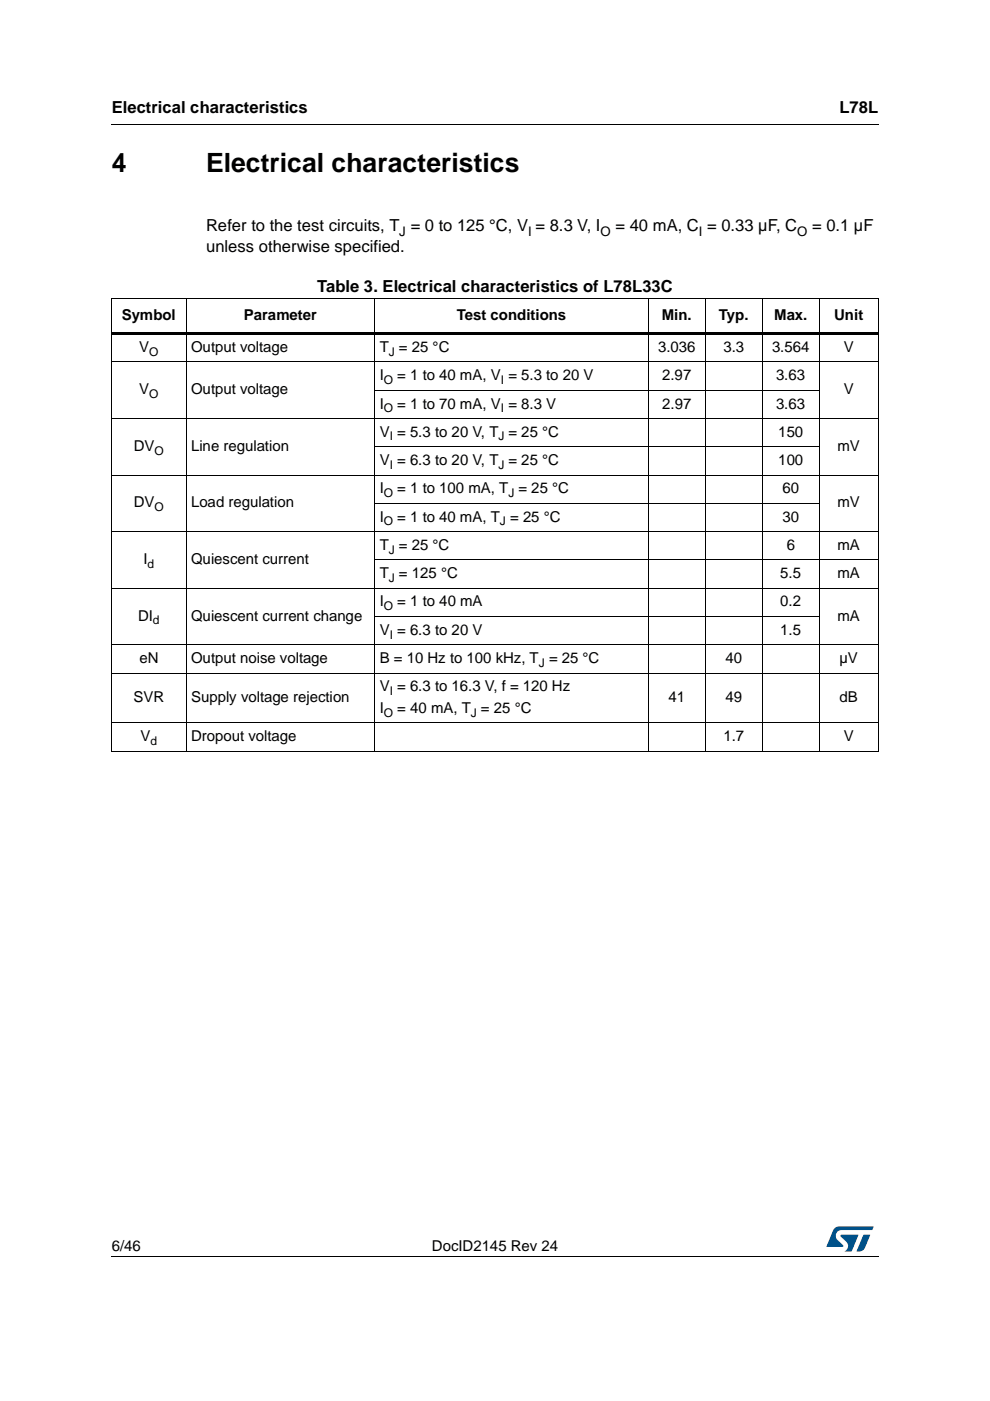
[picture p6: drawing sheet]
<svg xmlns="http://www.w3.org/2000/svg" width="210mm" height="297mm" viewBox="0 0 210 297" stroke-linecap="round" stroke-linejoin="round" font-family="sans-serif">
<defs><g id="words">
<g font-size="5.6">
<text x="23.7" y="36.4">4</text>
<text x="43.7" y="36.4">Electrical characteristics</text>
</g>
<g font-size="3.5">
<text x="23.7" y="23.9">Electrical characteristics</text>
<text x="178" y="23.9">L78L</text>
<text x="43.7" y="53.3">unless otherwise specified.</text>
<text x="43.7" y="49.1">Refer to the test circuits, T = 0 to 125 °C, V = 8.3 V, I</text>
<text x="130.5" y="49.1">= 40 mA, C = 0.33 µF, C</text>
<text x="172.2" y="49.1">= 0.1 µF</text>
<text x="67.3" y="61.8">Table 3. Electrical characteristics of L78L33C</text>
</g>
<g font-size="3.2">
<text x="25.8" y="67.9">Symbol</text>
<text x="51.7" y="67.9">Parameter</text>
<text x="96.9" y="67.9">Test conditions</text>
<text x="140.3" y="67.9">Min.</text>
<text x="152.4" y="67.9">Typ.</text>
<text x="164.1" y="67.9">Max.</text>
<text x="176.9" y="67.9">Unit</text>
<text x="29.5" y="74.6">V</text>
<text x="40.5" y="74.6">Output voltage</text>
<text x="80.5" y="74.6">T = 25 °C</text>
<text x="139.5" y="74.6">3.036</text>
<text x="153.4" y="74.6">3.3</text>
<text x="163.7" y="74.6">3.564</text>
<text x="178.9" y="74.6">V</text>
<text x="29.5" y="83.6">V</text>
<text x="40.5" y="83.6">Output voltage</text>
<text x="80.5" y="80.6">I</text>
<text x="84.2" y="80.6">= 1 to 40 mA, V = 5.3 to 20 V</text>
<text x="140.4" y="80.6">2.97</text>
<text x="164.5" y="80.6">3.63</text>
<text x="178.9" y="83.6">V</text>
<text x="80.5" y="86.6">I</text>
<text x="84.2" y="86.6">= 1 to 70 mA, V = 8.3 V</text>
<text x="140.4" y="86.6">2.97</text>
<text x="164.5" y="86.6">3.63</text>
<text x="28.4" y="95.6">DV</text>
<text x="40.5" y="95.6">Line regulation</text>
<text x="80.5" y="92.6">V = 5.3 to 20 V, T = 25 °C</text>
<text x="165" y="92.6">150</text>
<text x="177.6" y="95.6">mV</text>
<text x="80.5" y="98.6">V = 6.3 to 20 V, T = 25 °C</text>
<text x="165" y="98.6">100</text>
<text x="28.4" y="107.6">DV</text>
<text x="40.5" y="107.6">Load regulation</text>
<text x="80.5" y="104.6">I</text>
<text x="84.2" y="104.6">= 1 to 100 mA, T = 25 °C</text>
<text x="165.9" y="104.6">60</text>
<text x="177.6" y="107.6">mV</text>
<text x="80.5" y="110.6">I</text>
<text x="84.2" y="110.6">= 1 to 40 mA, T = 25 °C</text>
<text x="165.9" y="110.6">30</text>
<text x="30.4" y="119.6">I</text>
<text x="40.5" y="119.6">Quiescent current</text>
<text x="80.5" y="116.6">T = 25 °C</text>
<text x="166.8" y="116.6">6</text>
<text x="177.6" y="116.6">mA</text>
<text x="80.5" y="122.6">T = 125 °C</text>
<text x="165.4" y="122.6">5.5</text>
<text x="177.6" y="122.6">mA</text>
<text x="29.3" y="131.6">DI</text>
<text x="40.5" y="131.6">Quiescent current change</text>
<text x="80.5" y="128.6">I</text>
<text x="84.2" y="128.6">= 1 to 40 mA</text>
<text x="165.4" y="128.6">0.2</text>
<text x="177.6" y="131.6">mA</text>
<text x="80.5" y="134.6">V = 6.3 to 20 V</text>
<text x="165.4" y="134.6">1.5</text>
<text x="29.5" y="140.6">eN</text>
<text x="40.5" y="140.6">Output noise voltage</text>
<text x="80.5" y="140.6">B = 10 Hz to 100 kHz, T = 25 °C</text>
<text x="153.8" y="140.6">40</text>
<text x="178" y="140.6">µV</text>
<text x="28.3" y="148.9">SVR</text>
<text x="40.5" y="148.9">Supply voltage rejection</text>
<text x="80.5" y="146.6">V = 6.3 to 16.3 V, f = 120 Hz</text>
<text x="141.7" y="148.9">41</text>
<text x="153.8" y="148.9">49</text>
<text x="178" y="148.9">dB</text>
<text x="80.5" y="151.2">I</text>
<text x="84.2" y="151.2">= 40 mA, T = 25 °C</text>
<text x="29.8" y="157.1">V</text>
<text x="40.5" y="157.1">Dropout voltage</text>
<text x="153.4" y="157.1">1.7</text>
<text x="178.9" y="157.1">V</text>
<text x="23.7" y="265.1">6/46</text>
<text x="91.6" y="265.1">DocID2145 Rev 24</text>
</g>
<g font-size="2.8">
<text x="84.7" y="50">J</text>
<text x="112" y="50">I</text>
<text x="127.3" y="50">O</text>
<text x="148.2" y="50">I</text>
<text x="169" y="50">O</text>
</g>
<g font-size="2.5">
<text x="31.6" y="75.4">O</text>
<text x="82.4" y="75.4">J</text>
<text x="81.4" y="81.4">O</text>
<text x="106.2" y="81.4">I</text>
<text x="31.6" y="84.4">O</text>
<text x="81.4" y="87.4">O</text>
<text x="106.2" y="87.4">I</text>
<text x="82.6" y="93.4">I</text>
<text x="105.7" y="93.4">J</text>
<text x="32.8" y="96.4">O</text>
<text x="82.6" y="99.4">I</text>
<text x="105.7" y="99.4">J</text>
<text x="81.4" y="105.4">O</text>
<text x="107.8" y="105.4">J</text>
<text x="32.8" y="108.4">O</text>
<text x="81.4" y="111.4">O</text>
<text x="106" y="111.4">J</text>
<text x="82.4" y="117.4">J</text>
<text x="31.3" y="120.4">d</text>
<text x="82.4" y="123.4">J</text>
<text x="81.4" y="129.4">O</text>
<text x="32.4" y="132.4">d</text>
<text x="82.6" y="135.4">I</text>
<text x="114.3" y="141.4">J</text>
<text x="82.6" y="147.4">I</text>
<text x="81.4" y="151.9">O</text>
<text x="99.8" y="151.9">J</text>
<text x="31.9" y="157.9">d</text>
</g>
</g></defs>
<path d="M23.6 26.2l.1 .2zM23.6 266.3l.1 .1z" fill="#000"/>
<path d="M23.7 26.3h162.6M23.7 266.4h162.6" fill="none" stroke="#000" stroke-width=".21"/>
<path d="M175.2 260h10v5.3h-10z" fill="#fff"/>
<g fill="#005189">
<path d="M176.9 260.5l1-.5 7.3 .1-.3 .7h-6.4a1.31 1.31 0 0 0-1.3 1.1 1.31 1.31 0 0 0 .8 1.4l.7 .7 .1 .3-3.6 .1z"/>
<path d="M183.1 261.8h1.4l-.6 1.6a2.16 2.16 0 0 1-1.3 1.9l-1-.1z"/>
<path d="M178.3 261.8l3.7 .1-1.4 3.3-1.5 .1a1.43 1.43 0 0 0 .6-1.7l-1.4-1.4z"/>
</g>
<g fill="none" stroke="#000" stroke-width=".21">
<path d="M23.6 63.3h162.7M23.6 76.7h162.7M23.7 63.4v95.8M39.5 63.2v96.1M79.5 63.2v96.1M137.5 63.2v96.1M149.5 63.2v96.1M161.6 63.2v96.1M173.7 63.2v96.1M186.2 63.4v95.8M23.6 88.7h162.7M79.4 82.7h94.4"/>
<path d="M79.4 94.7h94.4M23.6 100.7h162.7M23.6 112.7h162.7M79.4 106.7h94.4M79.4 118.7h106.9M23.6 124.7h162.7M23.6 136.7h162.7M79.4 130.7h94.4M23.6 142.7h162.7M23.6 153.3h162.7M23.6 159.3h162.7"/>
</g>
<path d="M23.6 70.5h162.7v.5h-162.7z" fill="#000"/>
<use href="#words"/>
</svg>
